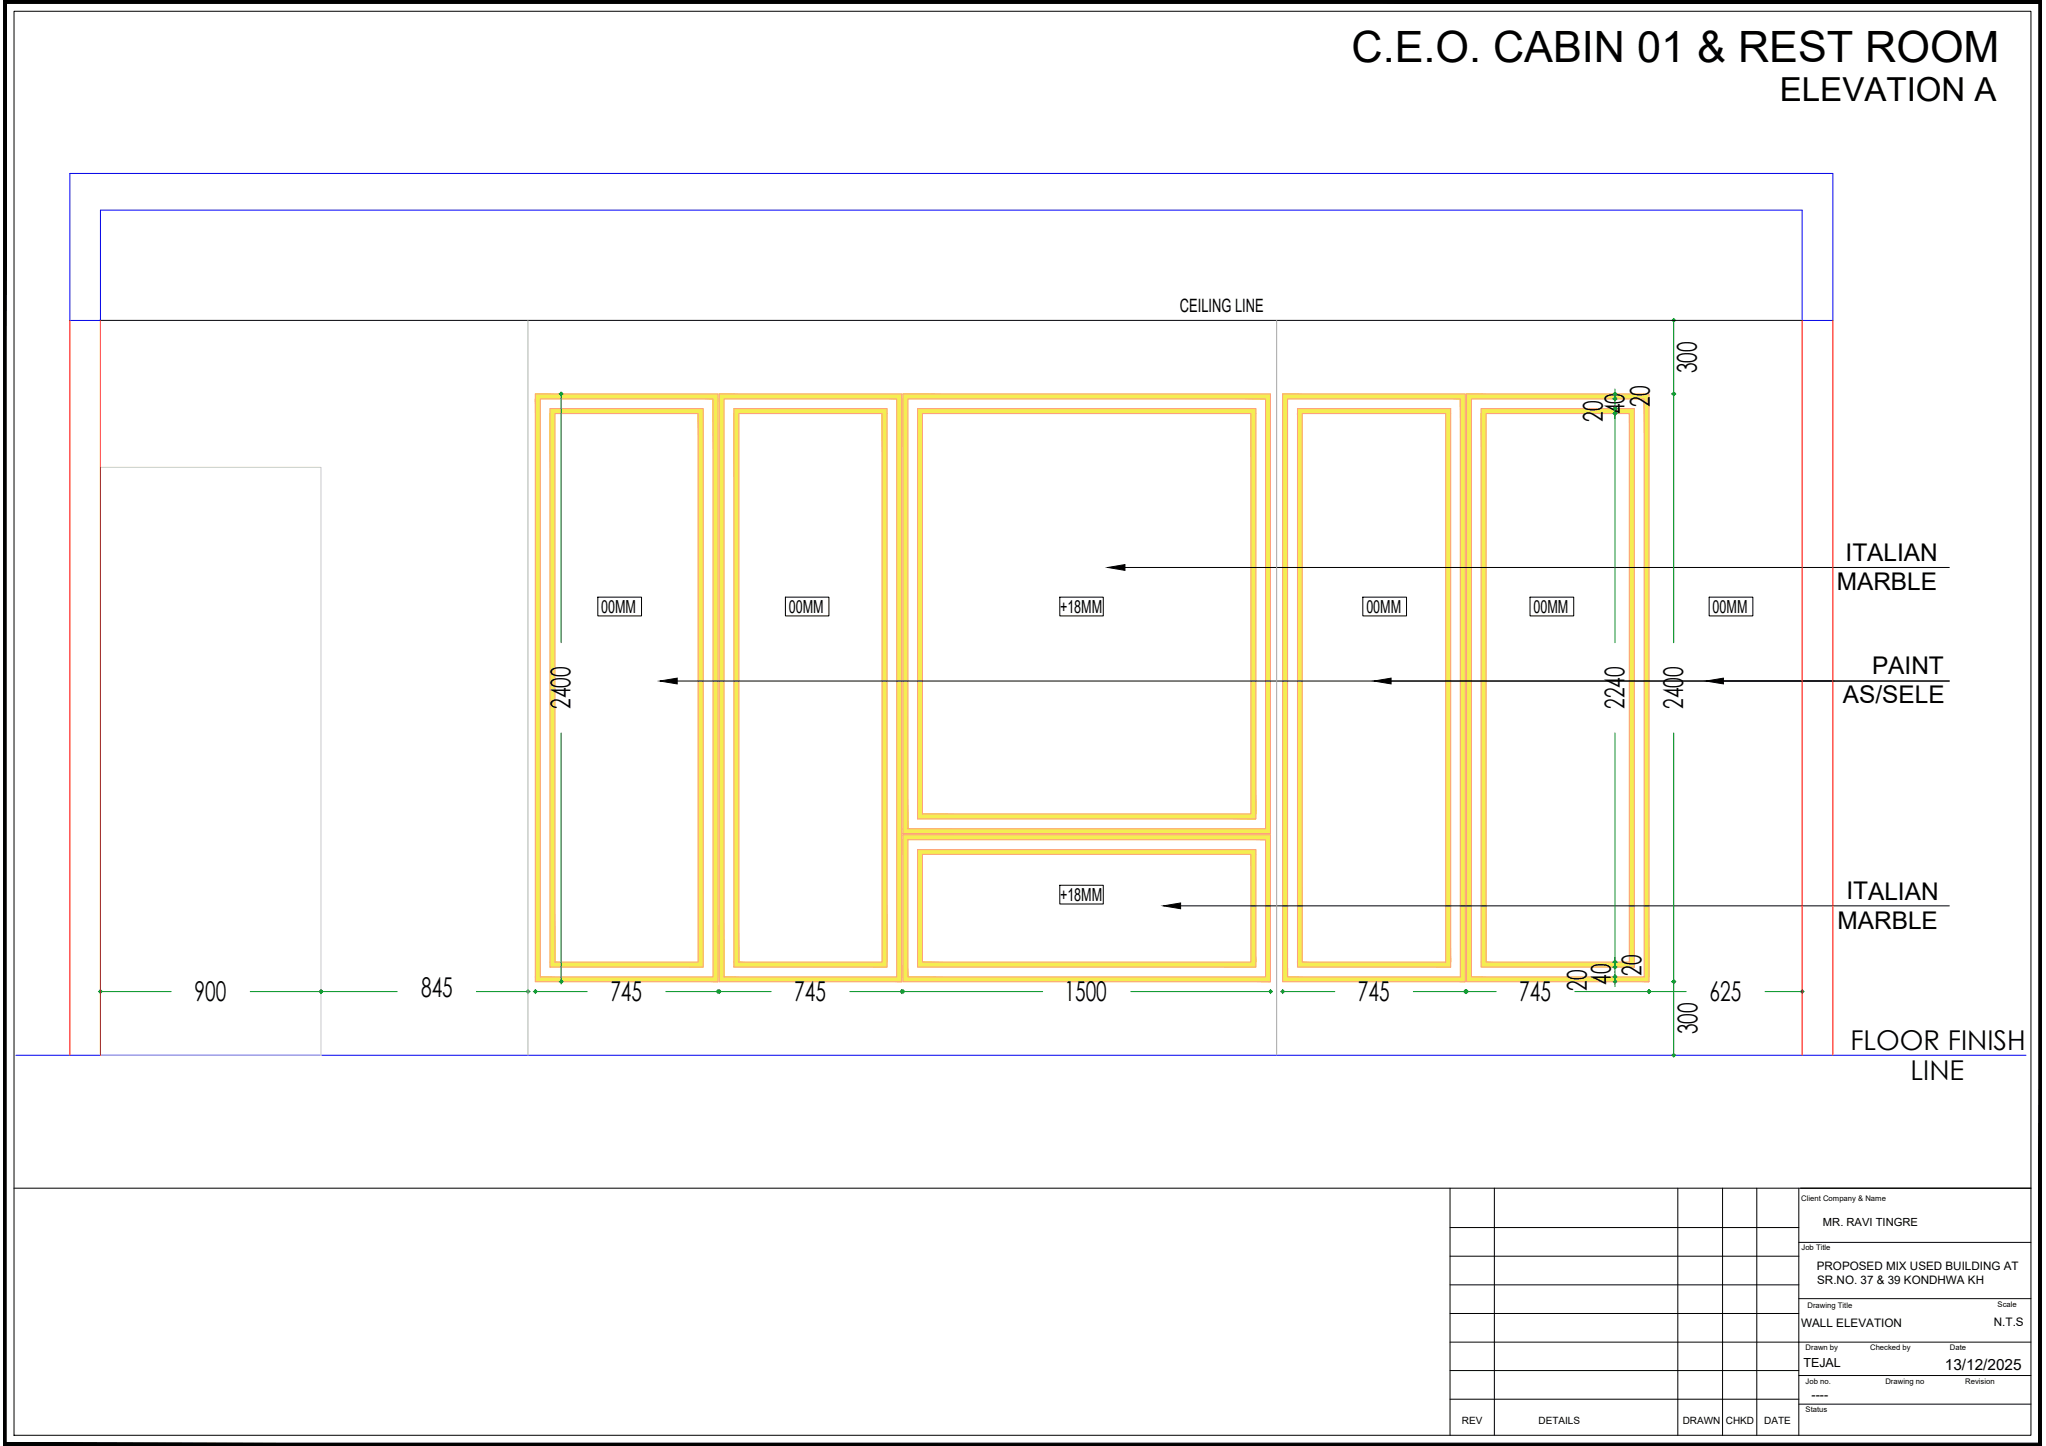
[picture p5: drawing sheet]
<svg xmlns="http://www.w3.org/2000/svg" width="420mm" height="297mm" viewBox="0 0 420 297" stroke-linecap="round" stroke-linejoin="round" font-family="sans-serif">
<defs><g id="words">
<text font-size="8.9" x="277.5" y="12.7">C.E.O. CABIN 01 &amp; REST ROOM</text>
<text font-size="6.8" x="365.5" y="20.8">ELEVATION A</text>
<g font-size="5.6">
<text x="348.4" y="76.7" transform="rotate(-90 348.4 76.7)">300</text>
<text x="338.8" y="83.6" transform="rotate(-90 338.8 83.6)">20</text>
<text x="329.1" y="86.6" transform="rotate(-90 329.1 86.6)">20</text>
<text x="333.6" y="85.1" transform="rotate(-90 333.6 85.1)">40</text>
<text x="117.2" y="145.7" transform="rotate(-90 117.2 145.7)">2400</text>
<text x="333.6" y="145.7" transform="rotate(-90 333.6 145.7)">2240</text>
<text x="345.7" y="145.7" transform="rotate(-90 345.7 145.7)">2400</text>
<text x="325.8" y="203.5" transform="rotate(-90 325.8 203.5)">20</text>
<text x="330.8" y="202.3" transform="rotate(-90 330.8 202.3)">40</text>
<text x="337.1" y="200.4" transform="rotate(-90 337.1 200.4)">20</text>
<text x="40" y="205.6">900</text>
<text x="86.5" y="204.8">845</text>
<text x="125.3" y="205.6">745</text>
<text x="163.1" y="205.6">745</text>
<text x="218.6" y="205.6">1500</text>
<text x="278.8" y="205.6">745</text>
<text x="312" y="205.6">745</text>
<text x="351.1" y="205.7">625</text>
<text x="348.6" y="212.5" transform="rotate(-90 348.6 212.5)">300</text>
<text x="380" y="215.8">FLOOR FINISH</text>
<text x="392.3" y="221.8">LINE</text>
</g>
<g font-size="5">
<text x="379" y="115.2">ITALIAN</text>
<text x="377.2" y="121.2">MARBLE</text>
<text x="384.4" y="138.5">PAINT</text>
<text x="378.5" y="144.5">AS/SELE</text>
<text x="379.2" y="184.8">ITALIAN</text>
<text x="377.4" y="190.7">MARBLE</text>
</g>
<text font-size="3.8" x="242.3" y="64.1">CEILING LINE</text>
<g font-size="3.7">
<text x="123.4" y="125.8">00MM</text>
<text x="162" y="125.8">00MM</text>
<text x="217.7" y="125.8">+18MM</text>
<text x="280.6" y="125.8">00MM</text>
<text x="314.9" y="125.8">00MM</text>
<text x="351.7" y="125.8">00MM</text>
<text x="217.7" y="185">+18MM</text>
</g>
<text font-size="3.2" x="399.4" y="281.3">13/12/2025</text>
<g font-size="2.6">
<text x="370.3" y="280.9">TEJAL</text>
<text x="372" y="287.4">----</text>
</g>
<g font-size="2.4">
<text x="373.1" y="261">PROPOSED MIX USED BUILDING AT</text>
<text x="373.2" y="263.8">SR.NO. 37 &amp; 39 KONDHWA KH</text>
<text x="369.9" y="272.6">WALL ELEVATION</text>
<text x="409.4" y="272.3">N.T.S</text>
</g>
<text font-size="2.3" x="374.4" y="251.9">MR. RAVI TINGRE</text>
<g font-size="2.1">
<text x="300.2" y="292.6">REV</text>
<text x="315.9" y="292.6">DETAILS</text>
<text x="345.6" y="292.6">DRAWN</text>
<text x="354.4" y="292.6">CHKD</text>
<text x="362.3" y="292.6">DATE</text>
</g>
<g font-size="1.6">
<text x="369.9" y="246.8">Client Company &amp; Name</text>
<text x="370" y="256.8">Job Title</text>
<text x="371.2" y="268.6">Drawing Title</text>
<text x="410.2" y="268.5">Scale</text>
<text x="370.8" y="277.3">Drawn by</text>
<text x="384" y="277.3">Checked by</text>
<text x="400.4" y="277.3">Date</text>
<text x="370.8" y="284.3">Job no.</text>
<text x="387.2" y="284.3">Drawing no</text>
<text x="403.6" y="284.3">Revision</text>
<text x="370.8" y="290.1">Status</text>
</g>
</g></defs>
<!-- layer: B02 Beams and Slabs -->
<path d="M14.4 35.6h362v30.2h-6.3v-22.6h-349.5v22.6h-6.2zM3.3 216.8h412.8" fill="none" stroke="#00f" stroke-width=".21"/>
<!-- layer: Y01 Hatching 01 -->
<g fill="#f4ee51" stroke="#f4ee51" stroke-width=".21">
<path d="M109.9 80.9l37.5 1v-1zM109.9 80.9l37.5 1h-37.5z"/>
<path d="M146.4 81.9l1 118.8v-118.8zM146.4 81.9l1 118.8h-1z"/>
<path d="M109.9 81.9l1.1 118.8v-118.8zM109.9 81.9l1.1 118.8h-1.1z"/>
<path d="M109.9 200.7l37.5 1v-1zM109.9 200.7l37.5 1h-37.5z"/>
<path d="M112.9 83.9l31.5 1v-1zM112.9 83.9l31.5 1h-31.5z"/>
<path d="M143.4 84.9l1 112.7v-112.7zM143.4 84.9l1 112.7h-1z"/>
<path d="M112.9 84.9l1.1 112.7v-112.7zM112.9 84.9l1.1 112.7h-1.1z"/>
<path d="M112.9 197.6l31.5 1.1v-1.1zM112.9 197.6l31.5 1.1h-31.5z"/>
<path d="M147.7 80.9l37.5 1v-1zM147.7 80.9l37.5 1h-37.5z"/>
<path d="M184.1 81.9l1.1 118.8v-118.8zM184.1 81.9l1.1 118.8h-1.1z"/>
<path d="M147.7 81.9l1 118.8v-118.8zM147.7 81.9l1 118.8h-1z"/>
<path d="M147.7 200.7l37.5 1v-1zM147.7 200.7l37.5 1h-37.5z"/>
<path d="M150.7 83.9l31.5 1v-1zM150.7 83.9l31.5 1h-31.5z"/>
<path d="M181.1 84.9l1.1 112.7v-112.7zM181.1 84.9l1.1 112.7h-1.1z"/>
<path d="M150.7 84.9l1 112.7v-112.7zM150.7 84.9l1 112.7h-1z"/>
<path d="M150.7 197.6l31.5 1.1v-1.1zM150.7 197.6l31.5 1.1h-31.5z"/>
<path d="M301.2 80.9l37.4 1v-1zM301.2 80.9l37.4 1h-37.4z"/>
<path d="M337.7 81.9l.9 118.8v-118.8zM337.7 81.9l.9 118.8h-.9z"/>
<path d="M301.2 81.9l1 118.8v-118.8zM301.2 81.9l1 118.8h-1z"/>
<path d="M301.2 200.7l37.4 1v-1zM301.2 200.7l37.4 1h-37.4z"/>
<path d="M304.2 83.9l31.4 1v-1zM304.2 83.9l31.4 1h-31.4z"/>
<path d="M334.6 84.9l1 112.7v-112.7zM334.6 84.9l1 112.7h-1z"/>
<path d="M304.2 84.9l1 112.7v-112.7zM304.2 84.9l1 112.7h-1z"/>
<path d="M304.2 197.6l31.4 1.1v-1.1zM304.2 197.6l31.4 1.1h-31.4z"/>
<path d="M263.4 80.9l37.5 1v-1zM263.4 80.9l37.5 1h-37.5z"/>
<path d="M299.9 81.9l1 118.8v-118.8zM299.9 81.9l1 118.8h-1z"/>
<path d="M263.4 81.9l1 118.8v-118.8zM263.4 81.9l1 118.8h-1z"/>
<path d="M263.4 200.7l37.5 1v-1zM263.4 200.7l37.5 1h-37.5z"/>
<path d="M266.4 83.9l31.5 1v-1zM266.4 83.9l31.5 1h-31.5z"/>
<path d="M296.9 84.9l1 112.7v-112.7zM296.9 84.9l1 112.7h-1z"/>
<path d="M266.4 84.9l1 112.7v-112.7zM266.4 84.9l1 112.7h-1z"/>
<path d="M266.4 197.6l31.5 1.1v-1.1zM266.4 197.6l31.5 1.1h-31.5z"/>
<path d="M185.4 80.9l75.5 1v-1zM185.4 80.9l75.5 1h-75.5z"/>
<path d="M259.9 81.9l1 88.4v-88.4zM259.9 81.9l1 88.4h-1z"/>
<path d="M185.4 81.9l1 88.4v-88.4zM185.4 81.9l1 88.4h-1z"/>
<path d="M185.4 170.3l75.5 .9v-.9zM185.4 170.3l75.5 .9h-75.5z"/>
<path d="M188.4 83.9l69.5 1v-1zM188.4 83.9l69.5 1h-69.5z"/>
<path d="M256.9 84.9l1 82.3v-82.3zM256.9 84.9l1 82.3h-1z"/>
<path d="M188.4 84.9l1 82.3v-82.3zM188.4 84.9l1 82.3h-1z"/>
<path d="M188.4 167.2l69.5 1v-1zM188.4 167.2l69.5 1h-69.5z"/>
<path d="M185.4 171.5l75.5 1v-1zM185.4 171.5l75.5 1h-75.5z"/>
<path d="M259.9 172.5l1 28.2v-28.2zM259.9 172.5l1 28.2h-1z"/>
<path d="M185.4 172.5l1 28.2v-28.2zM185.4 172.5l1 28.2h-1z"/>
<path d="M185.4 200.7l75.5 1v-1zM185.4 200.7l75.5 1h-75.5z"/>
<path d="M188.4 174.5l69.5 1v-1zM188.4 174.5l69.5 1h-69.5z"/>
<path d="M256.9 175.5l1 22.1v-22.1zM256.9 175.5l1 22.1h-1z"/>
<path d="M188.4 175.5l1 22.1v-22.1zM188.4 175.5l1 22.1h-1z"/>
<path d="M188.4 197.6l69.5 1.1v-1.1zM188.4 197.6l69.5 1.1h-69.5z"/>
</g>
<!-- layer: 0 -->
<g fill="none" stroke="#ff9f7f" stroke-width=".21">
<path d="M109.9 80.9h37.5v120.8h-37.5zM111 81.9h35.4v118.8h-35.4zM112.9 83.9h31.5v114.8h-31.5zM114 84.9h29.4v112.7h-29.4zM147.7 80.9h37.5v120.8h-37.5zM148.7 81.9h35.4v118.8h-35.4zM150.7 83.9h31.5v114.8h-31.5zM151.7 84.9h29.4v112.7h-29.4zM185.4 80.9h75.5v90.3h-75.5zM186.4 81.9h73.5v88.4h-73.5zM188.4 83.9h69.5v84.3h-69.5zM189.4 84.9h67.5v82.3h-67.5z"/>
<path d="M263.4 80.9h37.5v120.8h-37.5zM264.4 81.9h35.5v118.8h-35.5zM266.4 83.9h31.5v114.8h-31.5zM267.4 84.9h29.5v112.7h-29.5zM301.2 80.9h37.4v120.8h-37.4zM302.2 81.9h35.5v118.8h-35.5zM304.2 83.9h31.4v114.8h-31.4zM305.2 84.9h29.4v112.7h-29.4zM185.4 171.5h75.5v30.2h-75.5zM186.4 172.5h73.5v28.2h-73.5zM188.4 174.5h69.5v24.2h-69.5zM189.4 175.5h67.5v22.1h-67.5z"/>
</g>
<!-- layer: U02 Notes-General Scale 1 -->
<path d="M227.5 116.6l3.5-.6v1.2zM135.5 139.9l3.6-.6v1.2zM282.2 139.9l3.5-.6v1.2zM350.4 139.9l3.5-.6v1.2zM238.9 186.1l3.5-.6v1.2z" fill="#000" stroke="#000" stroke-width=".21"/>
<path d="M231 116.6h169.3M122.8 122.7h8.9v3.8h-8.9zM139.1 139.9h261.2M161.3 122.7h8.9v3.8h-8.9zM217.6 122.7h9v3.8h-9zM279.9 122.7h8.9v3.8h-8.9zM314.2 122.7h9v3.8h-9zM351 122.7h9v3.8h-9zM217.6 181.8h9v3.9h-9zM242.4 186.1h157.9" fill="none" stroke="#000" stroke-width=".21"/>
<!-- layer: T01 Dimenstions Scale 01 -->
<g fill="none" stroke="#009525" stroke-width=".21">
<path d="M331.6 79.9v.5M343.3 65.8h.4v.4M343.7 65.4v.4h.4M343.7 66.3v14.1M114.8 80.9h.4v.5M115.2 80.5v.4h.5M115.2 81.4v50.6M331.2 84.9h.4v.5M331.2 80.9h.4v1.5v-.5h-.4h.9h-.5v-.4M331.6 83.5v.9v-.5h-.4h.9h-.5zM331.6 80.5v.4h.5M331.6 82.5v.9"/>
<path d="M331.6 84.4v.5h.5M331.6 85.5v46.5M343.7 80.5v.4h.4h-.8h.4v.5zM343.7 81.4v50.6M115.2 150.6v50.6M331.6 150.6v46.5M343.7 150.6v65.7M331.2 197.6h.4v.5M331.6 197.2v.4h.5M331.6 198.2v.9v-.4h-.4h.9h-.5zM331.6 199.2v1.9v-.4h-.4h.9h-.5v-.5M20.6 203.3v.4h-.4"/>
<path d="M21 203.7h-.4v.4M21.1 203.7h14M51.4 203.7h14M65.5 203.7h.4v-.4v.8v-.4h.4zM66.4 203.7h15.2M97.8 203.7h10.1M108.4 203.3v.4h-.4M108.9 203.7h-.5v.4M109.9 203.3v.4h-.4M110.4 203.7h-.5v.4M110.4 203.7h10.2M114.8 201.7h.4v.4"/>
<path d="M115.2 201.2v.5h.5M136.7 203.7h10.2M147.2 203.7h.7M147.4 203.3v.4h-.4M147.4 203.7v.4M147.7 203.3v.4M148.1 203.7h-.4v.4M148.2 203.7h10.2M174.5 203.7h10.2M185 203.7h.6M185.2 203.3v.4h-.5M185.2 203.7v.4"/>
<path d="M185.4 203.3v.4M185.8 203.7h-.4v.4M185.9 203.7h28.2M232.2 203.7h28.2M260.9 203.3v.4h-.4M261.3 203.7h-.4v.4M263.4 203.3v.4h-.4M274.1 203.7h-10.7v.4M290.2 203.7h10.2M300.7 203.7h.6M300.9 203.3v.4h-.4M300.9 203.7v.4"/>
<path d="M301.2 203.3v.4M301.6 203.7h-.4v.4M301.7 203.7h5.6M323.4 203.7h14.7M331.2 201.7h.4v.4M331.6 201.2v.5h.5M331.6 202.2v.5M339.1 203.7h-.5v.4v-.8v.4h-.4h8.1M343.3 216.8h.4v.4M343.7 201.2v.5h.4h-.8h.4v.4M343.7 216.4v.4h.4M362.5 203.7h7.1"/>
<path d="M370.1 203.3v.4h-.4M370.5 203.7h-.4v.4"/>
<circle cx="343.7" cy="65.8" r=".28"/>
<circle cx="115.3" cy="80.9" r=".28"/>
<circle cx="331.7" cy="80.9" r=".28"/>
<circle cx="331.7" cy="84.9" r=".28"/>
<circle cx="331.7" cy="83.9" r=".28"/>
<circle cx="331.7" cy="81.9" r=".28"/>
<circle cx="343.7" cy="80.9" r=".28"/>
<circle cx="331.7" cy="197.6" r=".28"/>
<circle cx="331.7" cy="198.6" r=".28"/>
<circle cx="20.6" cy="203.7" r=".28"/>
<circle cx="65.9" cy="203.7" r=".28"/>
<circle cx="108.4" cy="203.7" r=".28"/>
<circle cx="110" cy="203.7" r=".28"/>
<circle cx="115.3" cy="201.6" r=".28"/>
<circle cx="147.5" cy="203.7" r=".28"/>
<circle cx="147.7" cy="203.7" r=".28"/>
<circle cx="185.2" cy="203.7" r=".28"/>
<circle cx="185.4" cy="203.7" r=".28"/>
<circle cx="260.9" cy="203.7" r=".28"/>
<circle cx="263.4" cy="203.7" r=".28"/>
<circle cx="300.9" cy="203.7" r=".28"/>
<circle cx="301.2" cy="203.7" r=".28"/>
<circle cx="331.7" cy="200.7" r=".28"/>
<circle cx="331.7" cy="201.6" r=".28"/>
<circle cx="338.6" cy="203.7" r=".28"/>
<circle cx="343.7" cy="216.8" r=".28"/>
<circle cx="343.7" cy="201.6" r=".28"/>
<circle cx="370.1" cy="203.7" r=".28"/>
</g>
<!-- layer: L01 Internal Doors -->
<path d="M20.6 96h45.3v120.8h-45.3z" fill="none" stroke="#ccc" stroke-width=".21"/>
<!-- layer: C02 Walls 01 -->
<path d="M20.6 65.8h349.5" fill="none" stroke="#000" stroke-width=".21"/>
<path d="M14.4 65.8v151M20.6 65.8v151M370.1 65.8v151M376.4 65.8v151" fill="none" stroke="#f00" stroke-width=".21"/>
<path d="M108.4 65.8v151M262.2 65.8v151" fill="none" stroke="#aaa" stroke-width=".21"/>
<!-- layer: S03 Title Block -->
<g fill="none" stroke="#000" stroke-width=".21">
<path d="M.7 .1h418.6v296.9h-418.6zM2.9 2.3h414.2v292.5h-414.2zM2.9 244.1h414.2M297.8 258h71.6M297.8 252.2h71.6M297.8 244.1v50.7M306.9 244.1v50.7M344.6 244.1v50.7M353.7 244.1v50.7M360.8 244.1v50.7M369.4 255.2h47.7M369.4 244.1v50.7"/>
<path d="M297.8 275.7h119.3M297.8 269.8h71.6M297.8 263.9h71.6M369.4 266.8h47.7M297.8 287.4h71.6M297.8 281.5h71.6M369.4 288.4h47.7M369.4 282.6h47.7"/>
</g>
<!-- layer: A01 Plot Boundary -->
<g fill="#000" stroke="#000" stroke-width=".21">
<path d="M.7 .1l.6 .6h417.4zM.7 .1h418.6l-.6 .6z"/>
<path d="M418.7 .7v295.7l.6-296.3zM419.3 .1v296.9l-.6-.6z"/>
<path d="M1.3 .7l-.6 296.3 .6-.6zM.7 .1l.6 .6-.6 296.3z"/>
<path d="M1.3 296.4l418 .6-.6-.6zM1.3 296.4l418 .6h-418.6z"/>
</g>
<use href="#words"/>
</svg>
